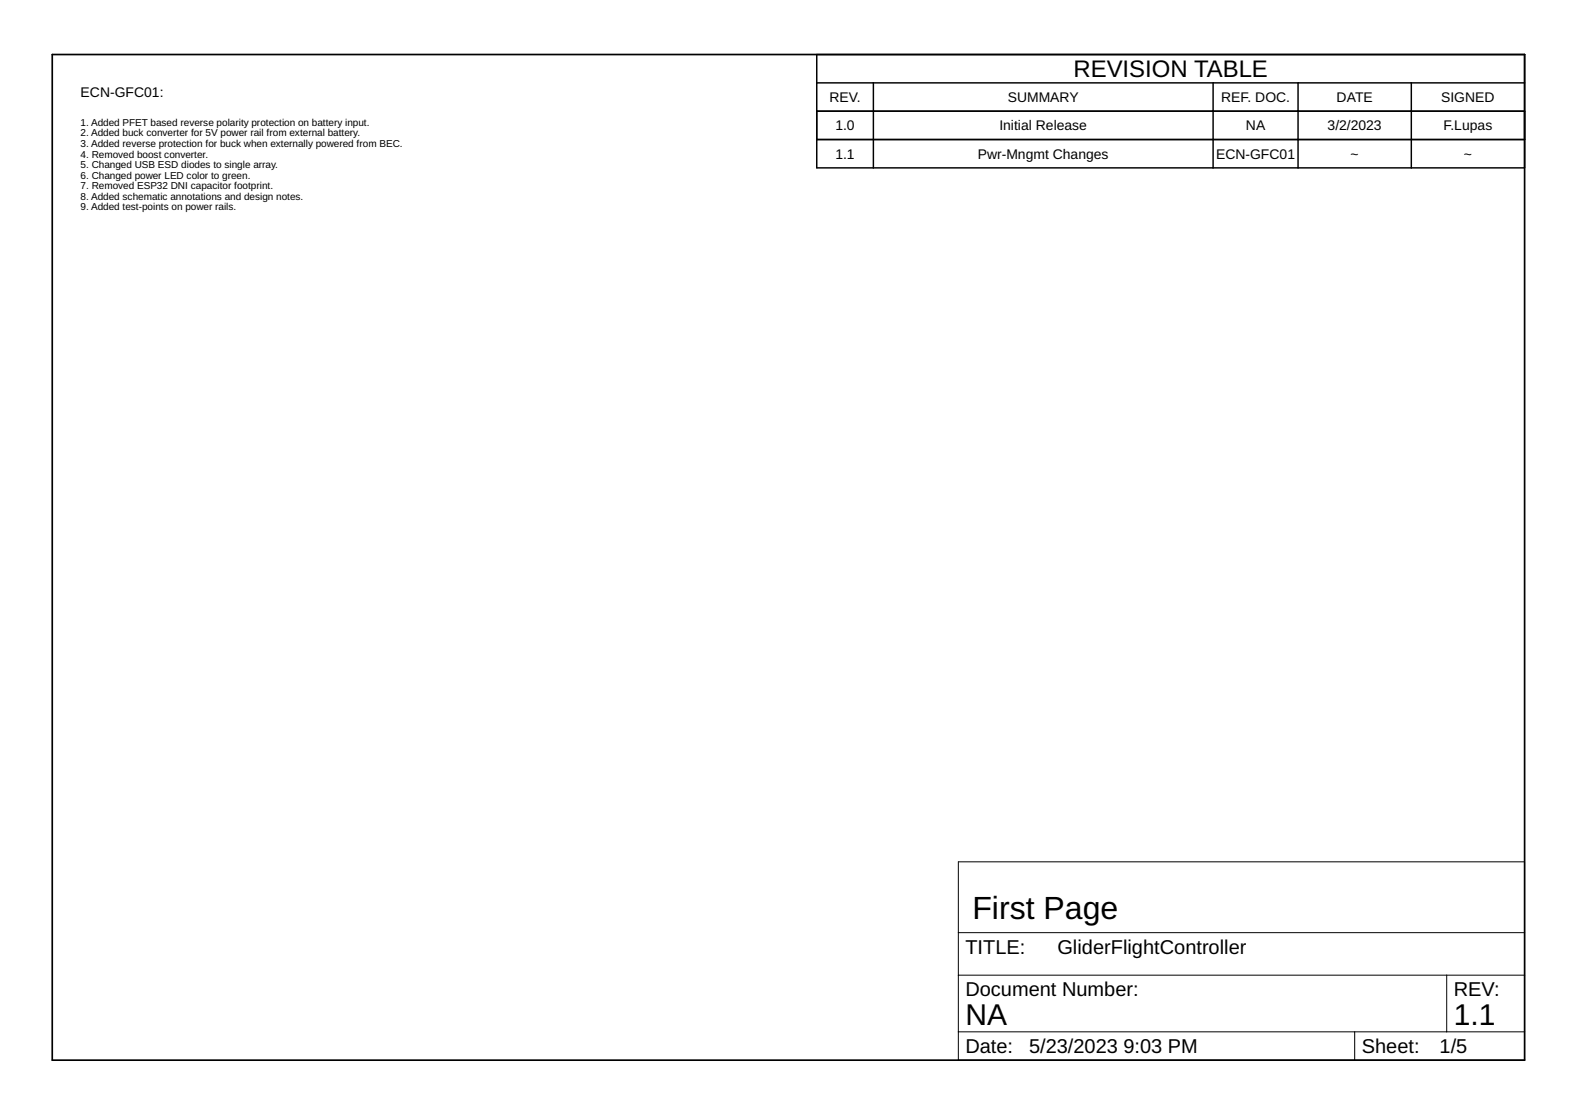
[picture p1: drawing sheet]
<svg xmlns="http://www.w3.org/2000/svg" width="297mm" height="210mm" viewBox="0 0 297 210" stroke-linecap="round" stroke-linejoin="round" font-family="sans-serif">
<defs><g id="words">
<text font-size="6" x="183.2" y="172.9">First Page</text>
<g font-size="5.7">
<text x="181.8" y="192.9">NA</text>
<text x="273.8" y="192.9">1.1</text>
</g>
<text font-size="4.5" x="202.2" y="14.5">REVISION TABLE</text>
<g font-size="3.8">
<text x="181.8" y="179.6">TITLE:</text>
<text x="199.2" y="179.6">GliderFlightController</text>
<text x="181.8" y="187.6">Document Number:</text>
<text x="273.8" y="187.6">REV:</text>
<text x="181.8" y="198.2">Date:</text>
<text x="193.8" y="198.2">5/23/2023</text>
<text x="211.6" y="198.2">9:03 PM</text>
<text x="256.5" y="198.2">Sheet:</text>
<text x="271.2" y="198.2">1/5</text>
</g>
<g font-size="2.6">
<text x="15.2" y="18.3">ECN-GFC01:</text>
<text x="156.2" y="19.2">REV.</text>
<text x="189.8" y="19.2">SUMMARY</text>
<text x="230" y="19.2">REF. DOC.</text>
<text x="251.8" y="19.2">DATE</text>
<text x="271.5" y="19.2">SIGNED</text>
<text x="157.3" y="24.5">1.0</text>
<text x="157.3" y="29.9">1.1</text>
<text x="184.2" y="29.9">Pwr-Mngmt Changes</text>
<text x="188.2" y="24.5">Initial Release</text>
<text x="229" y="29.9">ECN-GFC01</text>
<text x="234.7" y="24.5">NA</text>
<text x="250.1" y="24.5">3/2/2023</text>
<text x="254.4" y="29.9">~</text>
<text x="271.9" y="24.5">F.Lupas</text>
<text x="275.7" y="29.9">~</text>
</g>
<g font-size="1.9">
<text x="15.2" y="23.7">1. Added PFET based reverse polarity protection on battery input.</text>
<text x="15.2" y="25.7">2. Added buck converter for 5V power rail from external battery.</text>
<text x="15.2" y="27.7">3. Added reverse protection for buck when externally powered from BEC.</text>
<text x="15.2" y="29.7">4. Removed boost converter.</text>
<text x="15.2" y="31.6">5. Changed USB ESD diodes to single array.</text>
<text x="15.2" y="33.6">6. Changed power LED color to green.</text>
<text x="15.2" y="35.6">7. Removed ESP32 DNI capacitor footprint.</text>
<text x="15.2" y="37.6">8. Added schematic annotations and design notes.</text>
<text x="15.2" y="39.6">9. Added test-points on power rails.</text>
</g>
</g></defs>
<path d="M9.8 10.3h277.4v189.3h-277.4z" fill="none" stroke="#000" stroke-width=".32"/>
<path d="M180.5 162.2h106.7v37.4h-106.7zM180.5 175.6h106.7M180.5 183.6h106.7M180.5 194.2h106.7M255.2 194.2v5.4M272.5 183.6v10.6" fill="none" stroke="#000" stroke-width=".19"/>
<path d="M153.8 10.3h133.4v21.3h-133.4zM153.8 15.6h133.4M164.5 15.6v16M228.5 15.6v16M244.5 15.6v16M265.8 15.6v16M153.8 20.9h133.4M153.8 26.3h133.4" fill="none" stroke="#000" stroke-width=".28"/>
<use href="#words"/>
</svg>
